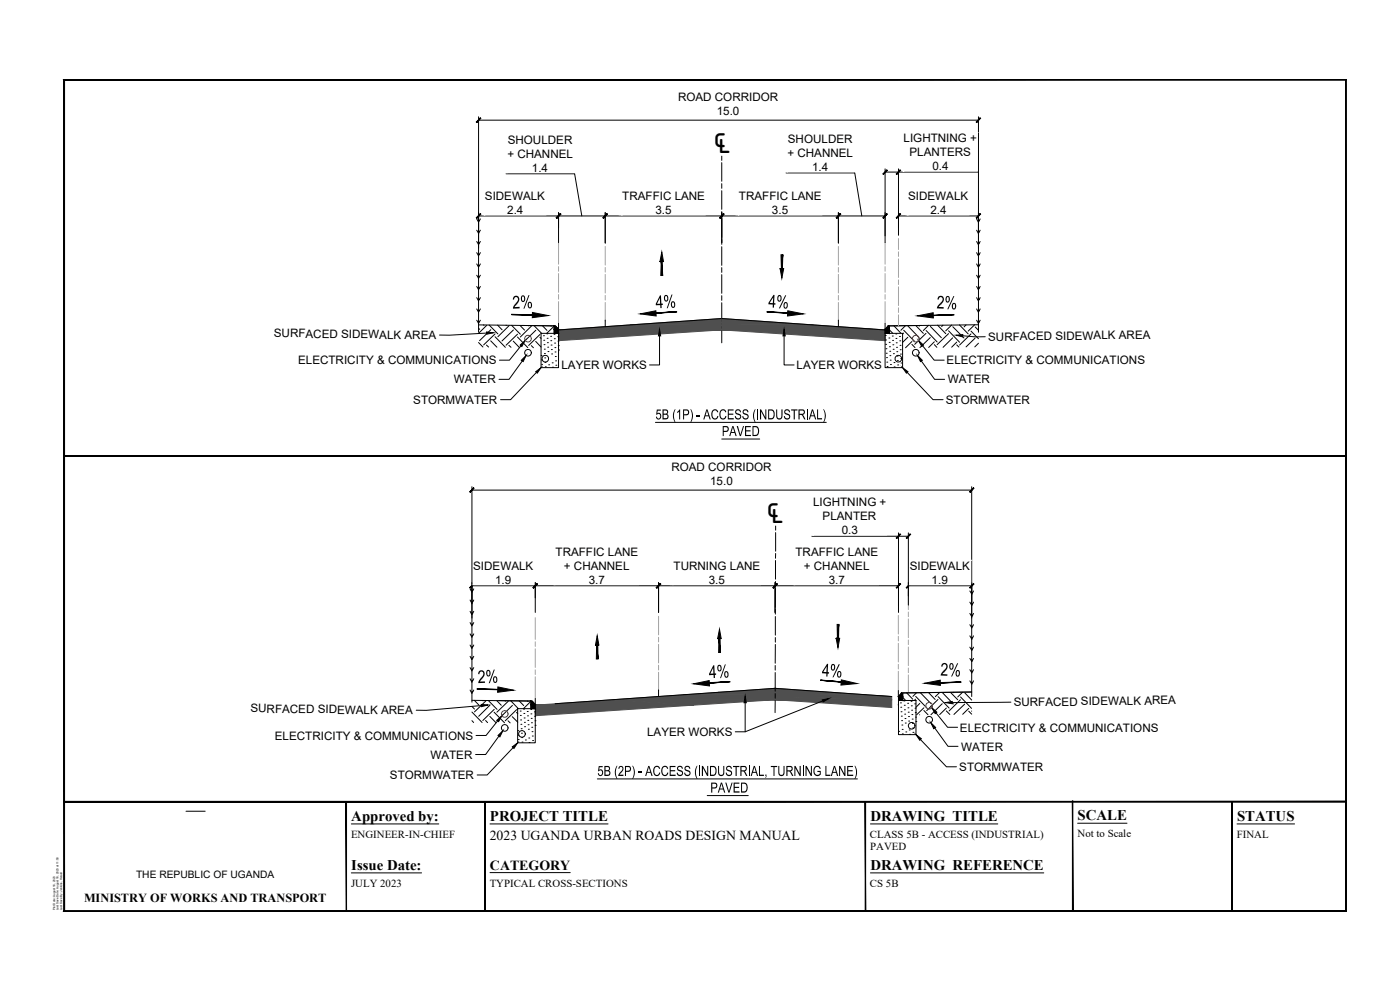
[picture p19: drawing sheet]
<svg xmlns="http://www.w3.org/2000/svg" width="420mm" height="297mm" viewBox="0 0 420 297" stroke-linecap="round" stroke-linejoin="round" font-family="sans-serif">
<defs><g id="words">
<g font-size="10.9">
<text x="214" y="45.9">℄</text>
<text x="230" y="156.8">℄</text>
</g>
<g font-size="5.9">
<text x="153.8" y="92.6" transform="rotate(-2 153.8 92.6)">2%</text>
<text x="196.8" y="92.5" transform="rotate(-3 196.8 92.5)">4%</text>
<text x="230.5" y="92.2" transform="rotate(3 230.5 92.2)">4%</text>
<text x="281" y="92.5" transform="rotate(2 281 92.5)">2%</text>
<text x="212.8" y="203.5" transform="rotate(-3 212.8 203.5)">4%</text>
<text x="246.6" y="202.9" transform="rotate(3 246.6 202.9)">4%</text>
<text x="282.2" y="202.7" transform="rotate(2 282.2 202.7)">2%</text>
<text x="143.4" y="205" transform="rotate(-2 143.4 205)">2%</text>
</g>
<g font-size="4.7">
<text x="196.7" y="125.8">5B (1P) - ACCESS (INDUSTRIAL)</text>
<text x="216.6" y="130.8">PAVED</text>
<text x="179.3" y="232.8">5B (2P) - ACCESS (INDUSTRIAL, TURNING LANE)</text>
<text x="213.3" y="237.8">PAVED</text>
</g>
<g font-size="4.4">
<text x="105.4" y="246.2">Approved by:</text>
<text x="147.1" y="246.2">PROJECT TITLE</text>
<text x="261.2" y="246.2">DRAWING TITLE</text>
<text x="323.4" y="246">SCALE</text>
<text x="371.2" y="246.2">STATUS</text>
<text x="105.4" y="260.9">Issue Date:</text>
<text x="261.2" y="260.9">DRAWING REFERENCE</text>
</g>
<text font-size="4.2" x="147.1" y="260.9">CATEGORY</text>
<text font-size="4.1" x="147" y="252">2023 UGANDA URBAN ROADS DESIGN MANUAL</text>
<text font-size="3.7" x="25.2" y="270.5">MINISTRY OF WORKS AND TRANSPORT</text>
<g font-size="3.5">
<text x="203.5" y="30.3">ROAD CORRIDOR</text>
<text x="215.1" y="34.5">15.0</text>
<text x="152.3" y="47.4">+ CHANNEL</text>
<text x="152.4" y="43.1">SHOULDER</text>
<text x="236.3" y="47.1">+ CHANNEL</text>
<text x="236.5" y="42.9">SHOULDER</text>
<text x="271.2" y="42.6">LIGHTNING +</text>
<text x="273" y="46.8">PLANTERS</text>
<text x="159.6" y="51.5">1.4</text>
<text x="243.7" y="51.3">1.4</text>
<text x="279.8" y="51">0.4</text>
<text x="145.5" y="60">SIDEWALK</text>
<text x="186.8" y="59.9">TRAFFIC LANE</text>
<text x="221.8" y="59.9">TRAFFIC LANE</text>
<text x="272.5" y="60">SIDEWALK</text>
<text x="152.2" y="64.2">2.4</text>
<text x="196.7" y="64.1">3.5</text>
<text x="231.7" y="64.1">3.5</text>
<text x="279.2" y="64.2">2.4</text>
<text x="82.2" y="101.2" transform="rotate(1 82.2 101.2)">SURFACED SIDEWALK AREA</text>
<text x="296.6" y="102.3" transform="rotate(-1 296.6 102.3)">SURFACED SIDEWALK AREA</text>
<text x="89.5" y="109.3">ELECTRICITY &amp; COMMUNICATIONS</text>
<text x="168.5" y="110.8">LAYER WORKS</text>
<text x="239.1" y="110.8">LAYER WORKS</text>
<text x="284.1" y="109.3">ELECTRICITY &amp; COMMUNICATIONS</text>
<text x="136.2" y="115">WATER</text>
<text x="284.5" y="115">WATER</text>
<text x="124" y="121.2">STORMWATER</text>
<text x="283.9" y="121.2">STORMWATER</text>
<text x="201.5" y="141.3">ROAD CORRIDOR</text>
<text x="213.1" y="145.5">15.0</text>
<text x="244" y="151.9">LIGHTNING +</text>
<text x="246.9" y="156.1">PLANTER</text>
<text x="252.6" y="160.2">0.3</text>
<text x="166.7" y="166.7">TRAFFIC LANE</text>
<text x="238.7" y="166.7">TRAFFIC LANE</text>
<text x="142" y="170.9">SIDEWALK</text>
<text x="169.2" y="170.9">+ CHANNEL</text>
<text x="202.2" y="170.9">TURNING LANE</text>
<text x="241.2" y="170.9">+ CHANNEL</text>
<text x="273" y="170.9">SIDEWALK</text>
<text x="148.6" y="175.1">1.9</text>
<text x="176.7" y="175.1">3.7</text>
<text x="212.7" y="175.1">3.5</text>
<text x="248.7" y="175.1">3.7</text>
<text x="279.6" y="175.1">1.9</text>
<text x="75.2" y="213.7" transform="rotate(1 75.2 213.7)">SURFACED SIDEWALK AREA</text>
<text x="304.2" y="211.9" transform="rotate(-1 304.2 211.9)">SURFACED SIDEWALK AREA</text>
<text x="82.5" y="221.9">ELECTRICITY &amp; COMMUNICATIONS</text>
<text x="194.2" y="220.8">LAYER WORKS</text>
<text x="288.1" y="219.5">ELECTRICITY &amp; COMMUNICATIONS</text>
<text x="129.2" y="227.7">WATER</text>
<text x="288.4" y="225.2">WATER</text>
<text x="117" y="233.8">STORMWATER</text>
<text x="287.9" y="231.3">STORMWATER</text>
</g>
<g font-size="3.2">
<text x="105.4" y="251.4">ENGINEER-IN-CHIEF</text>
<text x="261.1" y="251.5">CLASS 5B - ACCESS (INDUSTRIAL)</text>
<text x="323.4" y="251.3">Not to Scale</text>
<text x="371.2" y="251.4">FINAL</text>
<text x="261.2" y="255.2">PAVED</text>
<text x="105.4" y="266.1">JULY 2023</text>
<text x="147" y="266.1">TYPICAL CROSS-SECTIONS</text>
<text x="261.1" y="266.1">CS 5B</text>
</g>
<text font-size="3.1" x="40.8" y="263.5">THE REPUBLIC OF UGANDA</text>
<g font-size=".9">
<text x="16.5" y="273.1" transform="rotate(-90 16.5 273.1)">Plot Date: August 16, 2023</text>
<text x="17.6" y="273.1" transform="rotate(-90 17.6 273.1)">Last Save Date: August 16, 2023 at 11:50</text>
<text x="18.6" y="273.1" transform="rotate(-90 18.6 273.1)">Last Save By: Jenkins, Herald</text>
</g>
</g></defs>
<!-- layer: Z-DETL-MINR -->
<g fill="#4f4f4f" stroke="#4f4f4f" stroke-width=".3">
<path d="M199.5 96.8l17.1-1.2v1.2z"/>
<path d="M167.9 99h48.7z"/>
<path d="M215.5 207.8l17.1-1.3v1.3z"/>
<path d="M183.9 210h48.7l-24.4 1.6z"/>
<path d="M232.6 206.5l27.4 2h-27.4z"/>
<path d="M232.6 209h35v1z"/>
<path d="M216.6 95.6l27.5 1.9h-27.5z"/>
<path d="M216.6 99h49z"/>
<path d="M199.5 96.8l17.1 .7v-.7zM189.2 97.5l10.3-.7 17.1 .7z"/>
<path d="M189.2 97.5l27.4 1.5v-1.5zM167.9 99l21.3-1.5 27.4 1.5z"/>
<path d="M167.6 99h48.8zM167.6 99h48.8l-48.8 3.2z"/>
<path d="M215.5 207.8l17.1 .7v-.7zM205.2 208.5l10.3-.7 17.1 .7z"/>
<path d="M205.2 208.5l27.4 1.5v-1.5zM183.9 210l21.3-1.5 27.4 1.5z"/>
<path d="M160.8 211.6h47.4l-24.3-1.6zM160.8 211.6h47.4l-47.6 3.1z"/>
<path d="M232.6 208.5l35 .5-7.6-.5zM232.6 208.5l35 .5h-35z"/>
<path d="M232.6 209v1h35zM232.6 210h35v2.3z"/>
<path d="M216.6 97.5l48.8 1.5-21.3-1.5zM216.6 97.5l48.8 1.5h-48.8z"/>
<path d="M216.6 99h49zM216.9 99h48.7v3.2z"/>
</g>
<!-- layer: 0 -->
<g fill="none" stroke="#000" stroke-width=".3">
<path d="M19.2 23.9h384.7v216.7h-384.7zM143.6 98.5l.4 .3M145.1 97.5l.1 .1M146.1 97.6l-2.5 2.4M146.8 97.5l2.6 2.7M147.3 98.9l-3.4 3.3M149.3 97.6l1.4 1.4M151.9 97.6l.1 .1M152.8 97.7l-3.4 3.3M153.5 97.6l2.7 2.7M154.1 99l-3.4 3.3M156.1 97.6l1.3 1.4"/>
<path d="M158.6 97.6l.1 .2M159.5 97.8l-3.3 3.3M160.3 97.7l2.2 2.3M160.8 99.1l-3.4 3.3M162.8 97.7l1.4 1.4M165.3 97.8l.1 .1M166.3 97.9l-2.2 2.1M266.9 99l1.1 1M268.3 97.7l2 2.2M269.2 97.7l-.1 .1M271.2 99.9l-.3 .3M271.2 99.1l3.3 3.4"/>
<path d="M271.8 97.7l-1.4 1.4M272.5 97.8l3.3 3.4M274.8 97.6l2.3 2.4M276.1 97.6l-.3 .3M277.9 99.2l3.3 3.4M278.7 97.6l-1.6 1.6M279.2 97.9l3.3 3.4M281.4 97.6l2.4 2.5M283 97.6l-.4 .4M284.7 99.3l3.3 3.4M285.6 97.5l-1.8 1.8M285.9 98l3.4 3.4"/>
<path d="M287.9 97.5l2.7 2.7M289.9 97.5l-.6 .6M291.4 99.3l2.3 2.3M292.5 97.4l-1.9 1.9M292.7 98.1l1 1M143.6 102.8l1.3 1.3M146 103.5l.6 .6M147.3 102.3l1.8 1.9M148.6 100.2l-3.5 3.3M148.6 101l3.1 3.2M152.7 103.6l.7 .6M154 102.3l1.9 2"/>
<path d="M155.3 100.3l-3.4 3.3M155.3 101.1l3.1 3.2M159.5 103.7l.6 .6M160.8 102.4l1.6 1.7M162 100.4l-3.3 3.3M162 101.2l.4 .3M167.6 101.4h.1M167.7 100.9h.1M272.4 101.2l-1.5 1.5M273.7 102.5l-1.9 1.8M273.7 103.3l.9 1M277.9 100l-3.4 3.3"/>
<path d="M279.2 101.3l-3.1 3M280.4 102.6l-1.7 1.7M280.4 103.4l.8 .8M284.7 100.1l-3.5 3.3M285.9 101.4l-2.9 2.8M287.1 102.6l-1.5 1.6M287.1 103.5l.7 .6M291.4 100.2l-3.4 3.3M292.6 101.5l-2.7 2.6M293.7 103l-1.1 1.1M141.6 211.9l.8 .9M141.6 216.2l.5 .6"/>
<path d="M141.6 213.6l3.1 3.2M142.4 210.1l1.3 1.4M144.9 210.2l.1 .1M145.7 216.2l.6 .6M145.8 210.3l-3.4 3.3M146.5 210.2l2.7 2.6M147 215l1.9 1.9M147.1 211.6l-3.4 3.3M148.3 213.7l3.1 3.2M148.3 212.8l-3.4 3.4M149.1 210.2l1.3 1.4M151.6 210.3l.1 .1"/>
<path d="M152.5 216.3l.6 .6M152.6 210.4l-3.5 3.3M153.3 210.3l2.3 2.3M153.7 215l1.7 1.7M153.8 211.7l-3.4 3.3M155 213.8l.4 .3M155.1 212.9l-3.5 3.4M155.8 210.3l1.4 1.4M158.3 210.3l.1 .2M159.3 210.5l-2.2 2.1M160.7 213.4l-.1 .1M160.7 214h-.1"/>
<path d="M269.6 211.5h.1M269.6 211.3h.1M270.9 209.2l.9 1M272.1 207.9l1.8 1.9M274.8 209.8l-.4 .4M274.8 208.9l3.3 3.5M275.1 207.8l-1.1 1.1M276 214.4v.1M276 211.1l-1.1 1.1M276.2 207.8l3.2 3.3M277.3 212.4l-2.2 2.1M277.3 213.2l1.2 1.2"/>
<path d="M278.7 207.8l2 2.1M281.5 209.9l-3.4 3.3M281.5 209l3.3 3.5M282 207.8l-1.3 1.2M282.8 211.1l-3.4 3.3M282.8 207.8l3.3 3.4M284 212.5l-2 1.9M284 213.3l1.1 1.1M285.3 207.8l2.1 2.2M286.3 207.7l-.1 .1M288.2 210l-3.4 3.3M288.3 209.1l3.3 3.4"/>
<path d="M288.9 207.7l-1.5 1.4M289.5 211.3l-3.2 3.1M289.5 207.9l2.1 2.1M290.7 212.5l-1.8 1.8M290.7 213.4l.9 .9M291.6 213.3v.1M55.8 243.4h5.8"/>
</g>
<!-- layer: C-RMRS-LINE-W-BRKN -->
<g fill="none" stroke="#a3a3a3" stroke-width=".3">
<path d="M167.6 72.8v6.5M167.6 80v1.4M181.6 73.9v5.6M251.6 73.9v5.6M265.6 72.8v6.5M265.6 80v1.4M269.6 71.6v3.3M269.6 75.6v1.3M269.6 77.7v5.6M167.6 82.1v5.6M167.6 88.4v1.4M167.6 90.5v6.5"/>
<path d="M181.6 80.2v1.4M181.6 82.3v5.6M181.6 88.6v1.4M181.6 90.7v5.6M251.6 80.2v1.4M251.6 82.3v5.6M251.6 88.6v1.4M251.6 90.7v5.6M265.6 82.1v5.6M265.6 88.4v1.4M265.6 90.5v6.5M269.6 84v1.4"/>
<path d="M269.6 86v5.7M269.6 92.4v1.4M269.6 94.5v3.2M272.6 177.5v5.4M160.6 185.3v6.5M160.6 192.6v1.4M160.6 194.7v5.6M197.6 184.9v5.6M197.6 191.2v1.4M197.6 193.3v5.6M197.6 199.6v1.4M269.6 184.6v5.6"/>
<path d="M269.6 190.9v1.4M269.6 193v5.6M269.6 199.3v1.4M272.6 183.6v1.4M272.6 185.7v5.6M272.6 192v1.4M272.6 194.1v5.6M160.6 201v1.4M160.6 203.1v6.5M197.6 201.7v5.6M269.6 201.4v5.6M272.6 200.4v1.4"/>
<path d="M272.6 202.5v5.4"/>
</g>
<g fill="none" stroke="#000" stroke-width=".3">
<path d="M216.6 42.4v3.6M216.6 46.7v1.4M216.6 48.8v5.6M216.6 55.1v1.4M216.6 57.2v5.6M216.6 63.5v1.4M216.6 65.6v5.6M216.6 71.9v1.4M216.6 74v5.6M167.6 97v2M181.6 96v2M216.6 80.3v1.4"/>
<path d="M216.6 82.4v5.6M216.6 88.7v1.4M216.6 90.8v5.6M216.6 97.1v1.4M216.6 99.2v3.7M251.6 96v2M265.6 97v2M232.8 153.3v3.7M232.8 157.7v1.4M232.8 159.8v5.6M232.7 176.6v5.6M232.7 168.2v5.6"/>
<path d="M232.7 174.5v1.4M232.8 166.1l-.1 1.4M232.6 199.7v1.4M232.7 182.9v1.4M232.7 185v5.6M232.7 191.3v1.4M232.7 193.4l-.1 5.6M160.6 209.6v2M197.6 207v2M232.6 210.2v3.6M232.6 201.8v5.6M232.6 208.1v1.4"/>
<path d="M269.6 207.2v2"/>
</g>
<!-- layer: Z-DETL-DIMS -->
<g fill="none" stroke="#000" stroke-width=".3">
<path d="M143.6 35v39.5M143.6 36.1h150.1M293.7 35v39.5M151.9 52.1h20.6l2.1 12.7M235.9 51.9h20.6l2.1 12.9M265.6 51.6h28M265.6 50.7v22.1M269.6 50.7v19.9M143.6 64.8h122M167.6 63.8v9M181.6 63.8v9.1M216.6 63.8v9"/>
<path d="M251.6 63.8v9.1M269.6 64.8h24.1M146 99.9l-11.1 .7-3-.1M156.4 103.7l-3.5 4.4h-3M156.7 108.3l-3.9 5.5h-3M161 111.7l-7.8 8.2h-3M197.9 100.8v8.7h-3M235.3 100.8v8.7h3M272.3 111.7l7.7 8.2h3M276.5 108.3l4 5.5h3M276.9 103.7l3.5 4.4h3M288.9 100.7l3.8 .4 3-.1"/>
<path d="M141.6 146v39.4M141.6 147.1h150M269.6 159.9v23.9M272.6 159.9v21.7M291.6 146v39.4M141.6 175.8h128M160.6 174.8v9M197.6 174.8v9M232.6 174.8v9M243.7 160.9h28.9M272.6 175.8h19M144.5 211.7l-16.6 1.4h-3"/>
<path d="M149.3 216.3l-3.4 4.4h-3M223.6 210.8v8.8M246.9 210.3l-23.3 9.3h-2.9M280.5 218.4l4 5.5h3M280.9 213.9l3.5 4.3h3M303.4 210.7l-17.6 .1M149.7 220.9l-4 5.5h-3M154 224.3l-7.8 8.2h-3M276.3 221.9l7.7 8.2h3"/>
</g>
<!-- layer: ARCHTICK -->
<g fill="#000" stroke="#000" stroke-width=".3">
<path d="M144.2 35.4l-1.1 1.3 1.2-1.2zM144.2 35.4l-1.1 1.3-.2-.1z"/>
<path d="M294.2 35.4l-1.2 1.2 .1 .1zM294.2 35.4l.1 .1-1.2 1.2z"/>
<path d="M266.2 51l-1.1 1.3 1.2-1.2zM265 52.2l1.2-1.2-1.1 1.3z"/>
<path d="M269 52.2l.1 .1 1.1-1.3zM270.2 51l.1 .1-1.2 1.2z"/>
<path d="M144.2 64.1l-1.1 1.4 1.2-1.3zM142.9 65.3l1.3-1.2-1.1 1.4z"/>
<path d="M166.9 65.3l.2 .2 1.1-1.4zM168.2 64.1l.1 .1-1.2 1.3z"/>
<path d="M168.2 64.1l-1.1 1.4 1.2-1.3zM166.9 65.3l1.3-1.2-1.1 1.4z"/>
<path d="M181 65.3l.1 .2 1-1.4zM182.1 64.1l.2 .1-1.2 1.3z"/>
<path d="M182.1 64.1l-1 1.4 1.2-1.3zM182.1 64.1l-1 1.4-.1-.2z"/>
<path d="M216 65.3l.1 .2 1.1-1.4zM217.2 64.1l.1 .1-1.2 1.3z"/>
<path d="M217.2 64.1l-1.1 1.4 1.2-1.3zM217.2 64.1l-1.1 1.4-.1-.2z"/>
<path d="M251 65.3l.1 .2 1.1-1.4zM252.2 64.1l.1 .1-1.2 1.3z"/>
<path d="M252.2 64.1l-1.1 1.4 1.2-1.3zM251 65.3l1.2-1.2-1.1 1.4z"/>
<path d="M265 65.3l.1 .2 1.1-1.4zM266.2 64.1l.1 .1-1.2 1.3z"/>
<path d="M270.2 64.1l-1.1 1.4 1.2-1.3zM269 65.3l1.2-1.2-1.1 1.4z"/>
<path d="M293 65.3l.1 .2 1.1-1.4zM294.2 64.1l.1 .1-1.2 1.3z"/>
<path d="M142.1 146.4l-1 1.3 1.2-1.2zM142.1 146.4l-1 1.3-.1-.1z"/>
<path d="M292.2 146.4l-1.2 1.2 .1 .1zM292.2 146.4l.1 .1-1.2 1.2z"/>
<path d="M142.1 175.1l-1 1.3 1.2-1.2zM142.1 175.1l-1 1.3-.1-.1z"/>
<path d="M160 176.3l.1 .1 1-1.3zM161.1 175.1l.2 .1-1.2 1.2z"/>
<path d="M161.1 175.1l-1 1.3 1.2-1.2zM161.1 175.1l-1 1.3-.1-.1z"/>
<path d="M197 176.3l.1 .1 1-1.3zM198.1 175.1l.2 .1-1.2 1.2z"/>
<path d="M198.1 175.1l-1 1.3 1.2-1.2zM198.1 175.1l-1 1.3-.1-.1z"/>
<path d="M232 176.3l.1 .1 1.1-1.3zM233.2 175.1l.1 .1-1.2 1.2z"/>
<path d="M233.2 175.1l-1.1 1.3 1.2-1.2zM233.2 175.1l-1.1 1.3-.1-.1z"/>
<path d="M269 176.3l.1 .1 1.1-1.3zM270.2 175.1l.1 .1-1.2 1.2z"/>
<path d="M270.2 160.2l-1.1 1.3 1.2-1.2zM269 161.4l1.2-1.2-1.1 1.3z"/>
<path d="M272 161.4l.1 .1 1.1-1.3zM273.2 160.2l.1 .1-1.2 1.2z"/>
<path d="M273.2 175.1l-1.1 1.3 1.2-1.2zM273.2 175.1l-1.1 1.3-.1-.1z"/>
<path d="M291 176.3l.1 .1 1.1-1.3zM292.2 175.1l.1 .1-1.2 1.2z"/>
</g>
<!-- layer: Z-DETL-DIMS -->
<g fill="#fff" stroke="#fff" stroke-width=".3">
<path d="M186.6 57.2v7.3l25.1-7.3zM186.6 64.5l25.1-7.3v7.3z"/>
<path d="M145.4 57.2v7.3l18.4-7.3zM145.4 64.5l18.4-7.3v7.3z"/>
<path d="M203.5 27.5v7.3l30.3-7.3zM203.5 34.8l30.3-7.3v7.3z"/>
<path d="M152.2 40.4v11.4l19.9-11.4zM152.2 51.8l19.9-11.4v11.4z"/>
<path d="M214 38.2v8.4l5.6-8.4zM219.6 38.2v8.4h-5.6z"/>
<path d="M202 168.1v7.3l26.2-7.3zM202 175.4l26.2-7.3v7.3z"/>
<path d="M141.9 168.1v7.3l18.4-7.3zM141.9 175.4l18.4-7.3v7.3z"/>
<path d="M201.5 138.5v7.3l30.3-7.3zM201.5 145.8l30.3-7.3v7.3z"/>
<path d="M166.6 163.9v11.5l25.1-11.5zM166.6 175.4l25.1-11.5v11.5z"/>
<path d="M238.6 163.9v11.5l25.1-11.5zM238.6 175.4l25.1-11.5v11.5z"/>
<path d="M273 168.1v7.3l18.3-7.3zM273 175.4l18.3-7.3v7.3z"/>
<path d="M230 149.1v8.5l5.6-8.5zM235.6 149.1v8.5h-5.6z"/>
<path d="M244 149.1v11.4l22.1-11.4zM244 160.5l22.1-11.4v11.4z"/>
<path d="M221.6 57.2v7.3l25.1-7.3zM221.6 64.5l25.1-7.3v7.3z"/>
<path d="M272.4 57.2v7.3l18.4-7.3zM272.4 64.5l18.4-7.3v7.3z"/>
<path d="M236.3 40.1v11.4l19.8-11.4zM236.3 51.5l19.8-11.4v11.4z"/>
<path d="M271.2 39.8v11.5l22.1-11.5zM271.2 51.3l22.1-11.5v11.5z"/>
</g>
<!-- layer: .Plinth wall -->
<g fill="#000" stroke="#000" stroke-width=".3">
<path d="M159.8 93.8l4.7 .9-4.7 .6zM192.1 94.2l4.7-1 .1 1.6zM236.4 93.2l4.7 1-4.8 .6zM275.3 94.8l4.8-1v1.6zM149.4 206.1l4.7 1-4.8 .6zM208.1 205.2l4.7-1 .1 1.6zM252.5 204l4.7 1.1-4.8 .5zM277.4 205l4.8-.9v1.5z"/>
<path d="M166.3 97.8l1.3 1-.9-1zM166.3 97.8l1.3 1h-1.3z"/>
<path d="M166.3 98.8l1.3 1.2v-1.2zM166.3 98.8l1.3 1.2h-1.3z"/>
<path d="M266.6 97.8l.3 1v-1zM266.6 97.8l.3 1h-1.3z"/>
<path d="M265.6 98.8l1.3 1.2v-1.2zM265.6 98.8l1.3 1.2h-1.3z"/>
<path d="M159.3 210.3l1.3 1.1-.9-1.1zM159.3 210.3l1.3 1.1h-1.3z"/>
<path d="M159.3 211.4l1.3 1.2v-1.2zM159.3 211.4l1.3 1.2h-1.3z"/>
<path d="M270.5 207.9l.4 1.1v-1.1zM270.5 207.9l.4 1.1h-1.3z"/>
<path d="M269.6 209l1.3 1.2v-1.2zM269.6 209l1.3 1.2h-1.3z"/>
</g>
<!-- layer: C-RMRS-SYMB-W -->
<g fill="#000" stroke="#000" stroke-width=".3">
<path d="M198.1 78.5h.3zM198.6 75.6l.5 2.9h-1zM234.1 80.6h.4zM234.1 80.6h1.1l-.6 2.9zM178.7 193.5h.4zM179.2 190.7l.5 2.8h-1zM215.4 191.6h.4zM215.9 188.8l.5 2.8h-1zM250.9 191.5h.4zM250.9 191.5h1.1l-.5 2.8z"/>
<path d="M198.1 78.5h.6zM198.1 78.5h.6z"/>
<path d="M198.1 78.5h.6zM198.1 78.5h1z"/>
<path d="M198.4 78.5l.5 4.2-.2-4.2zM198.4 78.5l.5 4.2h-.6z"/>
<path d="M234.1 80.6h.7zM234.1 80.6h.7z"/>
<path d="M234.1 80.6h.7zM234.1 80.6h1.1z"/>
<path d="M234.9 76.4l-.1 4.2h-.3zM234.4 76.4l.1 4.2 .4-4.2z"/>
<path d="M178.7 193.5h.7zM178.7 193.5h.7z"/>
<path d="M178.7 193.5h.7zM178.7 193.5h1z"/>
<path d="M179.1 193.5l.4 4.2-.1-4.2zM179.1 193.5l.4 4.2h-.5z"/>
<path d="M215.4 191.6h.7zM215.4 191.6h.7z"/>
<path d="M215.4 191.6h.7zM215.4 191.6h1z"/>
<path d="M215.8 191.6l.4 4.2-.1-4.2zM215.8 191.6l.4 4.2h-.5z"/>
<path d="M250.9 191.5h.8zM250.9 191.5h.8z"/>
<path d="M250.9 191.5h.8zM250.9 191.5h1.1z"/>
<path d="M251.7 187.4v4.1h-.4zM251.2 187.4l.1 4.1 .4-4.1z"/>
</g>
<!-- layer: G-CADL-MAJOR -->
<g fill="none" stroke="#000" stroke-width=".3">
<path d="M143.1 65.7l.5 1 .6-1M143.1 69.1l.5 .9 .6-.9M143.1 72.5l.5 .9 .6-.9M143.1 75.8l.5 1 .6-1M143.1 79.2l.5 1 .6-1M143.6 66.2h.1M143.6 66.2v3.3M143.6 69.5h.1M143.6 69.5v3.4M143.6 72.9h.1M143.6 72.9v3.4M143.6 76.3h.1"/>
<path d="M143.6 76.3v3.4M143.6 79.7h.1M143.6 79.7v3.3M143.6 64.8v1.4M293.1 65.7l.6 1M293.1 69.1l.6 .9M293.1 72.5l.6 .9M293.1 75.8l.6 1M293.1 79.2l.6 1M293.7 66.2h.1M293.7 66.2v3.3M293.7 69.5h.1"/>
<path d="M293.7 69.5v3.4M293.7 72.9h.1M293.7 72.9v3.4M293.7 76.3h.1M293.7 76.3v3.4M293.7 79.7h.1M293.7 79.7v3.3M293.7 64.8v1.4M294.2 65.7l-.6 1M294.2 69.1l-.6 .9M294.2 72.5l-.6 .9M294.2 75.8l-.6 1"/>
<path d="M294.2 79.2l-.6 1M143.1 82.6l.5 1 .6-1M143.1 86l.5 .9 .6-.9M143.1 89.3l.5 1 .6-1M143.1 92.7l.5 1 .6-1M143.1 96.1l.5 1 .6-1M143.6 83h.1M143.6 83v3.4M143.6 86.4h.1M143.6 86.4v3.4M143.6 89.8h.1M143.6 89.8v3.4"/>
<path d="M143.6 93.2h.1M143.6 93.2v3.3M143.6 96.5h.1M143.6 96.5v3.2M293.1 82.6l.6 1M293.1 86l.6 .9M293.1 89.3l.6 1M293.1 92.7l.6 1M293.1 96.1l.6 1M293.7 83h.1M293.7 83v3.4M293.7 86.4h.1"/>
<path d="M293.7 86.4v3.4M293.7 89.8h.1M293.7 89.8v3.4M293.7 93.2h.1M293.7 93.2v3.3M293.7 96.5h.1M293.7 96.5v3.2M294.2 82.6l-.6 1M294.2 86l-.6 .9M294.2 89.3l-.6 1M294.2 92.7l-.6 1M294.2 96.1l-.6 1"/>
<path d="M141.1 176.7l.5 1M141.6 177.2h.1M141.6 177.2v3.3M141.6 175.7v1.5M142.2 176.7l-.6 1M291.1 177.3l.6 1 .5-1M291.6 177.8h.1M291.6 177.8v3.4M291.6 175.2v2.6M141.1 180l.5 1M141.1 183.4l.5 1M141.1 186.8l.5 1"/>
<path d="M141.1 190.2l.5 1M141.1 193.5l.5 1M141.1 196.9l.5 1M141.6 180.5h.1M141.6 180.5v3.4M141.6 183.9h.1M141.6 183.9v3.4M141.6 187.3h.1M141.6 187.3v3.4M141.6 190.7h.1M141.6 190.7v3.3M141.6 194h.1"/>
<path d="M141.6 194v3.4M141.6 197.4h.1M141.6 197.4v3.4M142.2 180l-.6 1M142.2 183.4l-.6 1M142.2 186.8l-.6 1M142.2 190.2l-.6 1M142.2 193.5l-.6 1M142.2 196.9l-.6 1M291.1 180.7l.6 .9 .5-.9M291.1 184.1l.6 .9 .5-.9M291.1 187.4l.6 1 .5-1"/>
<path d="M291.1 190.8l.6 1 .5-1M291.1 194.2l.6 .9 .5-.9M291.1 197.6l.6 .9 .5-.9M291.6 181.2h.1M291.6 181.2v3.4M291.6 184.6h.1M291.6 184.6v3.3M291.6 187.9h.1M291.6 187.9v3.4M291.6 191.3h.1M291.6 191.3v3.4M291.6 194.7h.1"/>
<path d="M291.6 194.7v3.3M291.6 198h.1M291.6 198v3.4M141.1 200.3l.5 1M141.1 203.7l.5 1M141.1 207l.5 1M141.6 204.2v3.3M141.6 207.5h.1M141.6 207.5v3.2M142.2 207l-.6 1M291.1 200.9l.6 1 .5-1M291.1 204.3l.6 1 .5-1"/>
<path d="M291.6 201.4h.1M291.6 201.4v3.4M291.6 204.8h.1M291.6 204.8v4.2"/>
</g>
<!-- layer: .Plinth wall -->
<g fill="none" stroke="#000" stroke-width=".3">
<path d="M143.6 97.5l22.7 .3M166.3 97.8h.4l.9 1v1.2h-1.3zM167.6 99l49-3.4 49 3.4M266.6 97.8h.3v2.2h-1.3v-1.2zM293.7 97.4l-26.7 .4 9.5-.2M196.7 126.7h51.3M216.6 131.7h11.4M141.6 210.1l17.7 .2M159.3 210.3h.4l.9 1.1v1.2h-1.3zM267.6 209l-35-2.5-66 4.6M270.5 207.9h.4v2.3h-1.3v-1.2zM291.6 207.6l-20.7 .3"/>
<path d="M179.3 233.7h78M212.2 238.7h12.4"/>
</g>
<!-- layer: Z-DETL-DIMS -->
<g fill="#000" stroke="#000" stroke-width=".3">
<path d="M146 99.6l2.1 .3-2 .4zM156.1 103.5l1.5-1.3-1 1.8zM156.4 108.1l1.5-1.4-.9 1.8zM160.8 111.5l1.6-1.2-1.2 1.7zM197.9 98.8l.4 2h-.7zM235.3 98.8l.4 2h-.7zM270.9 110.3l1.6 1.2-.5 .5zM275.4 106.7l1.4 1.4-.5 .4zM275.7 102.2l1.4 1.3-.5 .5zM286.9 100.6l2.1-.2-.1 .7zM144.4 211.4l2.1 .1-2 .5zM149.1 216.1l1.5-1.3-1 1.7z"/>
<path d="M223.6 208.9l.4 1.9h-.7zM246.8 210l2-.4-1.8 1zM279.3 216.8l1.5 1.5-.6 .3zM279.6 212.3l1.6 1.4-.5 .4zM283.8 210.8l2-.3v.6zM149.5 220.7l1.4-1.4-.9 1.8zM153.7 224.1l1.6-1.2-1.1 1.7zM274.9 220.4l1.6 1.2-.5 .5z"/>
</g>
<!-- layer: Z-DETL-HTCH -->
<g fill="none" stroke="#000" stroke-width=".3">
<path d="M162.4 106.7h.1M162.5 108h.1M162.5 109.3h.1M163.1 100.7h.1M163.2 102.1h.1M163.3 103.4h.1M163.4 104.8h.1M163.4 106.1h.1M163.5 107.4h.1M163.6 108.7h.1M163.6 110.1h.1M164.1 100.1h.1"/>
<path d="M164.2 101.5h.1M164.3 102.8h.1M164.4 104.2h.1M164.5 105.5h.1M164.7 109.5h.1M165.3 100.9h.1M165.3 102.2h.1M165.4 103.5h.1M165.5 104.9h.1M165.6 106.2h.1M165.7 108.9h.1M165.8 110.2h.1"/>
<path d="M166.3 100.3h.1M166.4 101.6h.1M166.4 102.9h.1M166.5 104.3h.1M166.6 105.6h.1M166.7 107h.1M166.7 108.3h.1M166.8 109.6h.1M167.4 101h.1M167.5 102.3h.1M167.5 103.7h.1M167.6 105h.1"/>
<path d="M265.7 100.7h.1M265.8 102h.1M265.8 103.3h.1M265.9 104.6h.1M266 106h.1M266.1 107.3h.1M266.1 108.7h.1M266.2 110h.1M266.7 100.1h.1M266.8 101.4h.1M266.9 102.7h.1M266.9 104h.1"/>
<path d="M267 105.4h.1M267.1 106.7h.1M267.2 108.1h.1M267.2 109.4h.1M267.8 100.8h.1M267.9 102.1h.1M268 103.4h.1M268 104.8h.1M268.1 106.1h.1M268.3 108.8h.1M268.3 110.1h.1M268.8 100.2h.1"/>
<path d="M268.9 101.5h.1M269 102.9h.1M269.1 104.2h.1M269.1 105.5h.1M269.2 106.8h.1M269.3 108.2h.1M269.4 109.5h.1M269.9 101h.1M270 102.3h.1M270.1 103.6h.1M270.2 104.9h.1M270.2 106.2h.1"/>
<path d="M270.3 107.6h.1M270.4 108.9h.1M270.5 110.3h.1M155.4 219.2h.1M156.1 213.3h.1M156.2 214.7h.1M156.2 216h.1M156.3 217.3h.1M156.4 218.6h.1M156.5 220h.1M157.1 212.8h.1M157.2 214.1h.1"/>
<path d="M157.3 215.4h.1M157.4 216.7h.1M157.4 218h.1M158.2 213.5h.1M158.3 214.8h.1M158.4 216.1h.1M158.5 217.5h.1M158.6 218.8h.1M159.3 212.9h.1M159.3 214.2h.1M159.4 215.5h.1M159.5 216.9h.1"/>
<path d="M159.6 218.2h.1M159.7 219.5h.1M160.4 213.6h.1M160.5 215h.1M160.6 216.3h.1M160.6 217.6h.1M269.7 219.4h.1M270.2 210.9h.1M270.3 212.2h.1M270.4 213.6h.1M270.5 214.9h.1M270.6 216.2h.1"/>
<path d="M270.7 217.5h.1M270.7 218.8h.1M271.3 210.3h.1M271.4 211.6h.1M271.4 213h.1M271.5 214.3h.1M271.6 215.6h.1M271.7 216.9h.1M271.9 219.6h.1M272.4 211h.1M272.5 212.4h.1M272.6 213.7h.1"/>
<path d="M272.7 215h.1M272.7 216.4h.1M272.9 219h.1M273.4 210.4h.1M273.5 211.8h.1M273.6 213.1h.1M273.7 214.4h.1M273.8 215.8h.1M273.8 217.1h.1M273.9 218.4h.1M274 219.7h.1M274.5 211.2h.1"/>
<path d="M274.6 212.5h.1M274.7 213.8h.1M274.8 215.2h.1M274.9 216.5h.1M155.5 220.6h.1M155.5 221.9h.1M156.6 221.3h.1M156.7 222.7h.1M157.7 222h.1M158.7 221.4h.1M158.8 222.8h.1M159.8 220.8h.1"/>
<path d="M159.8 222.2h.1M270.8 220.2h.1M273 220.3h.1"/>
</g>
<!-- layer: D-STRM-CHNL-LINED-FLOWL -->
<g fill="none" stroke="#000" stroke-width=".3">
<path d="M162.4 100h5.2v10.3h-5.2zM265.6 100h5.3v10.3h-5.3zM155.3 212.6h5.3v10.3h-5.3zM269.6 210.2h5.3v10.2h-5.3z"/>
<circle cx="163.6" cy="107.6" r="1"/>
<circle cx="269.6" cy="107.6" r="1"/>
<circle cx="273.6" cy="217.7" r=".98"/>
<circle cx="156.7" cy="220.2" r=".98"/>
</g>
<!-- layer: D-WATR-PIPE-CL -->
<g fill="none" stroke="#000" stroke-width=".3">
<circle cx="158.5" cy="105.8" r=".99"/>
<circle cx="274.8" cy="105.8" r=".99"/>
<circle cx="151.5" cy="218.4" r=".99"/>
<circle cx="278.9" cy="215.9" r=".99"/>
</g>
<!-- layer: E-ELEC-MH -->
<g fill="none" stroke="#d00" stroke-width=".3">
<circle cx="158.5" cy="101.6" r=".99"/>
<circle cx="274.8" cy="101.6" r=".99"/>
<circle cx="151.5" cy="214.2" r=".99"/>
<circle cx="278.9" cy="211.8" r=".99"/>
</g>
<!-- layer: G-BENCHMARKS -->
<path d="M19.3 136.7v.2l384.6-.2zM19.3 136.9l384.6-.2v.2z" fill="#000" stroke="#000" stroke-width=".3"/>
<!-- layer: A3 Titlle Block -->
<path d="M19.2 23.9h384.7v249.5h-384.7zM105.4 247.2h26.3M147.1 247.2h35.4M261.2 247.2h38.3M323.4 247h14.8M371.2 247.2h17.3M105.4 261.9h21.1M147.1 261.8h24M261.2 261.9h52.1" fill="none" stroke="#000" stroke-width=".3"/>
<g fill="#000" stroke="#000" stroke-width=".3">
<path d="M19.2 240.4v.3l384.7-.3zM19.2 240.7l384.7-.3v.3z"/>
<path d="M103.9 240.6l.1 32.8zM103.9 240.6l.1 32.8z"/>
<path d="M145.5 240.6l.1 32.8zM145.5 240.6l.1 32.8z"/>
<path d="M259.7 240.6l.1 32.8zM259.7 240.6l.1 32.8z"/>
<path d="M321.8 240.3l.2 32.9zM321.8 240.3l.2 32.9z"/>
<path d="M369.7 240.6l.2 32.8v-32.8zM369.7 240.6l.2 32.8h-.2z"/>
<path d="M19.2 273.3v.2l384.7-.2zM19.2 273.5l384.7-.2v.2z"/>
<path d="M403.8 24v249.4h.2zM403.8 24l.2-.2v249.6zM19.4 24h384.4l.2-.2zM19.1 23.8h384.9l-384.6 .2zM19.1 23.8l.3 249.5v-249.3zM19.1 23.8l.3 249.5-.3 .2zM19.1 273.5l384.8-.2h-384.5zM19.1 273.5l384.8-.2v.2z"/>
</g>
<use href="#words"/>
</svg>
